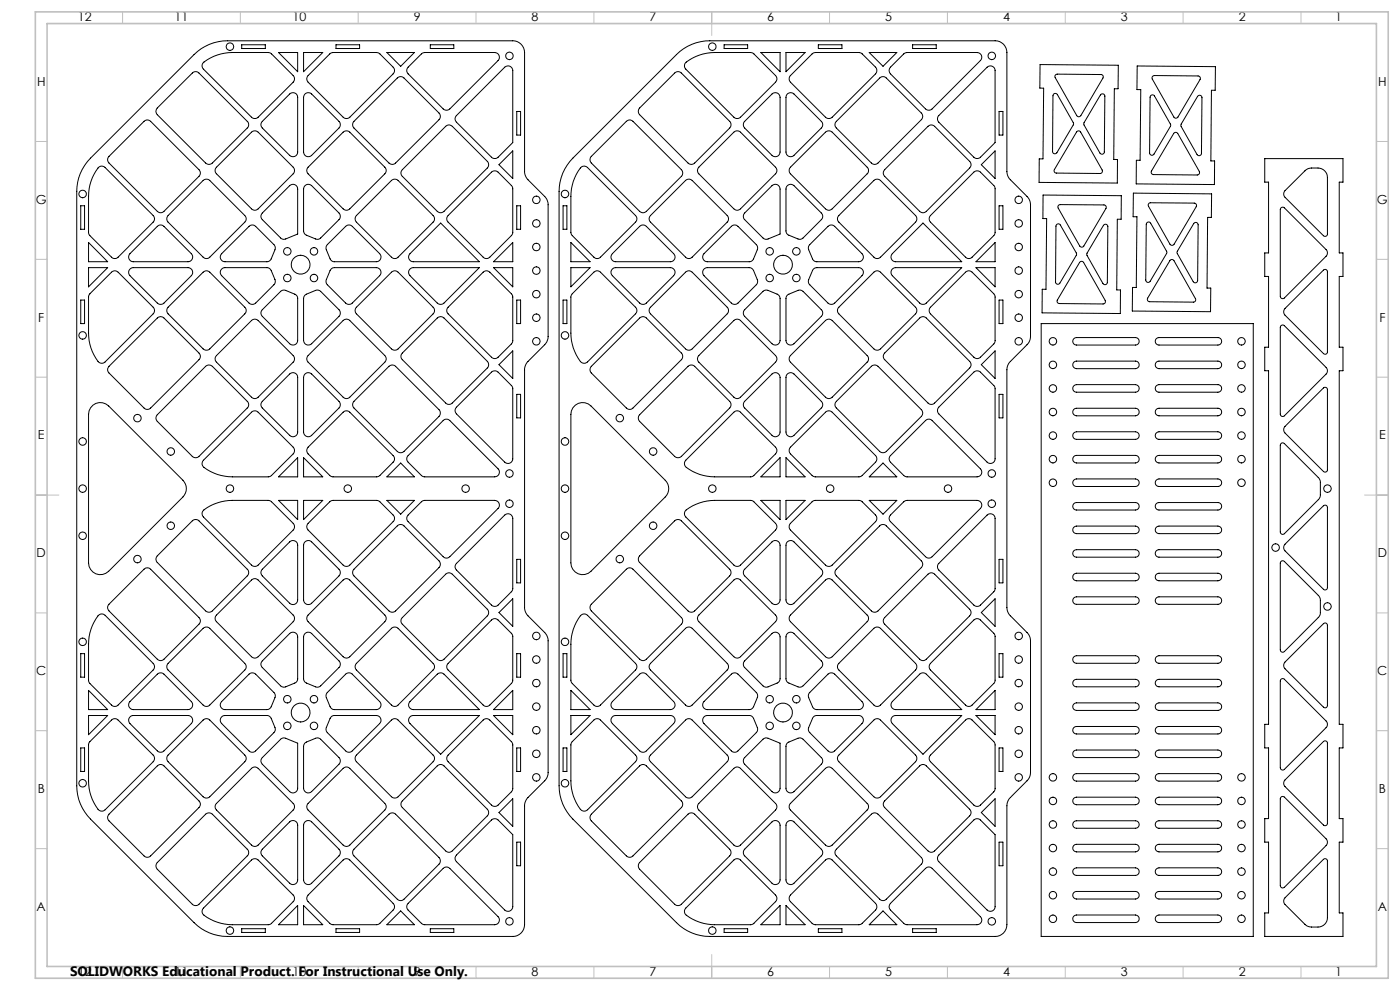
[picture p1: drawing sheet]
<svg xmlns="http://www.w3.org/2000/svg" width="594mm" height="420mm" viewBox="0 0 594 420" stroke-linecap="round" stroke-linejoin="round" font-family="sans-serif">
<defs><g id="words">
<text font-size="5.8" x="29.7" y="414.1">SOLIDWORKS Educational Product. For Instructional Use Only.</text>
<g font-size="5.3">
<text x="33.1" y="8.9">12</text>
<text x="74.1" y="8.9">11</text>
<text x="124.1" y="8.9">10</text>
<text x="175.6" y="8.9">9</text>
<text x="225.6" y="8.9">8</text>
<text x="275.6" y="8.9">7</text>
<text x="325.6" y="8.9">6</text>
<text x="375.6" y="8.9">5</text>
<text x="425.6" y="8.9">4</text>
<text x="475.6" y="8.9">3</text>
<text x="525.6" y="8.9">2</text>
<text x="566.6" y="8.9">1</text>
<text x="15.7" y="36.4">H</text>
<text x="584.7" y="36.4">H</text>
<text x="15.2" y="86.4">G</text>
<text x="584.2" y="86.4">G</text>
<text x="16.2" y="136.4">F</text>
<text x="585.2" y="136.4">F</text>
<text x="16.1" y="186.4">E</text>
<text x="585.1" y="186.4">E</text>
<text x="15.5" y="236.4">D</text>
<text x="584.5" y="236.4">D</text>
<text x="15.4" y="286.4">C</text>
<text x="584.4" y="286.4">C</text>
<text x="16" y="336.4">B</text>
<text x="585" y="336.4">B</text>
<text x="15.5" y="386.4">A</text>
<text x="584.5" y="386.4">A</text>
<text x="33.1" y="413.9">12</text>
<text x="74.1" y="413.9">11</text>
<text x="124.1" y="413.9">10</text>
<text x="175.6" y="413.9">9</text>
<text x="225.6" y="413.9">8</text>
<text x="275.6" y="413.9">7</text>
<text x="325.6" y="413.9">6</text>
<text x="375.6" y="413.9">5</text>
<text x="425.6" y="413.9">4</text>
<text x="475.6" y="413.9">3</text>
<text x="525.6" y="413.9">2</text>
<text x="566.6" y="413.9">1</text>
</g>
</g></defs>
<g fill="none" stroke="#c0c0c0" stroke-width=".42">
<path d="M52 5v5M102 5v5M152 5v5M202 5v5M252 5v5M302 5v10M352 5v5M402 5v5M452 5v5M502 5v5M552 5v5M15 60h5"/>
<path d="M584 60h5M15 110h5M584 110h5M15 160h5M584 160h5M15 210h10M579 210h10M15 260h5M584 260h5M15 310h5M584 310h5M15 360h5"/>
<path d="M584 360h5M52 410v5M102 410v5M152 410v5M202 410v5M252 410v5M302 405v10M352 410v5M402 410v5M452 410v5M502 410v5M552 410v5"/>
</g>
<path d="M15 5h574v410h-574zM20 10h564v400h-564z" fill="none" stroke="#c0c0c0" stroke-width=".7"/>
<g fill="none" stroke="#000" stroke-width=".42">
<path d="M102.6 19h10v1.6h-10zM142.6 19h10v1.6h-10zM182.6 19h9.9v1.6h-9.9zM307.2 19h10v1.6h-10zM347.2 19h10v1.6h-10zM387.2 19h10v1.6h-10zM86.2 26.6a19.5 19.5 0 0 1 12.4-4.3l16 .2 9.8 9.5a2.05 2.05 0 0 1 0 2.9l-14.9 14.8a2.05 2.05 0 0 1-2.8 0l-20.7-20.7-.3-1.2zM118.2 22.3h8.1v8.1zM122.9 39.9a1.99 1.99 0 0 1 2.2-.4 1.99 1.99 0 0 1 1.2 1.8v23.2a1.99 1.99 0 0 1-1.2 1.8 1.99 1.99 0 0 1-2.2-.4l-11.6-11.6a1.96 1.96 0 0 1 0-2.8zM128.8 22.3h8.1l-8.1 8.1zM129.5 39.7a2.05 2.05 0 0 1 2.7 .2l11.6 11.6a2.05 2.05 0 0 1 0 2.8l-11.6 11.6a2.01 2.01 0 0 1-2.2 .4 2.01 2.01 0 0 1-1.2-1.8v-23.2zM130.7 32l9.4-9.3 1.2-.4 19 .1 .7 .3 5.8 5.8a2 2 0 0 1 0 2.8l-18.4 18.4a2.05 2.05 0 0 1-2.8 0l-14.9-14.8a1.96 1.96 0 0 1 0-2.9z"/>
<path d="M164.1 22.3h11.7l-5.8 5.8zM168.6 33.1a2 2 0 0 1 2.8 0l14.9 14.9a2.05 2.05 0 0 1 0 2.8l-18.4 18.4a1.96 1.96 0 0 1-2.9 0l-14.8-14.9a2.05 2.05 0 0 1 0-2.8zM173.2 28.5l5.7-5.8 1.3-.4h29.7a2.01 2.01 0 0 1 1.8 1.2 2.01 2.01 0 0 1-.4 2.2l-20.4 20.5a2.05 2.05 0 0 1-2.9 0l-14.8-14.9a2 2 0 0 1 0-2.8zM214.1 28.5a2.01 2.01 0 0 1 2.2-.4 2.01 2.01 0 0 1 1.3 1.8v30.6l-6.3 6.2a2.05 2.05 0 0 1-2.8 0l-14.8-14.9a1.96 1.96 0 0 1 0-2.8zM290.9 26.6a19.8 19.8 0 0 1 12.3-4.3l15.9 .1 .6 .3 9.3 9.3a1.96 1.96 0 0 1 0 2.9l-14.8 14.8a2.05 2.05 0 0 1-2.8 0l-20.4-20.4-.6-1.1zM322.8 22.3h8.2v8.1zM327.6 39.9a2.01 2.01 0 0 1 2.1-.4 2.01 2.01 0 0 1 1.3 1.8v23.2a2.01 2.01 0 0 1-1.3 1.8 2.01 2.01 0 0 1-2.1-.4l-11.7-11.6a2.05 2.05 0 0 1 0-2.8zM333.5 22.3h8.1l-8.1 8.1zM334.2 39.7l.5-.2a2.03 2.03 0 0 1 2.2 .4l11.6 11.6a1.96 1.96 0 0 1 0 2.8l-11.6 11.6a1.99 1.99 0 0 1-2.2 .4 1.99 1.99 0 0 1-1.2-1.8v-23.2zM335.4 32l9.3-9.3 1.3-.4 19 .1 6.5 6.1a2.09 2.09 0 0 1 0 2.8l-18.4 18.4a2.09 2.09 0 0 1-2.9 0l-14.8-14.8a2.05 2.05 0 0 1 0-2.9zM368.8 22.3h11.7l-5.9 5.8zM377.8 28.5l5.6-5.6 1.1-.6h30a1.99 1.99 0 0 1 1.9 1.2 1.99 1.99 0 0 1-.4 2.2l-20.5 20.5a2.05 2.05 0 0 1-2.8 0l-14.9-14.9a2 2 0 0 1 0-2.8z"/>
<path d="M441.3 27.4l33.2 .3-.1 10h-1.6l-.3 29.9 1.6 .1v10l-33.2-.3v-10h1.6l.3-30h-1.6zM447 40l.9-.4 .7 .5 6.9 12.3-7.1 12.4a.99 .99 0 0 1-1.1 .4 .99 .99 0 0 1-.7-.9zM447.9 31.7l.7-.2 18.5 .1a.96 .96 0 0 1 .9 1.5l-9.4 16a.99 .99 0 0 1-1.8-.1l-9.1-16.1-.1-.7zM482.5 28l33.2 .3-.1 10h-1.6l-.2 30h1.5v10l-33.2-.3v-10h1.6l.3-30h-1.6zM488.9 32.5l.9-.5 18.5 .2a1.01 1.01 0 0 1 .9 1.5l-9.4 16a1 1 0 0 1-1.7 0l-9.2-16.1zM61.1 51.5a1.96 1.96 0 0 1 2.8 0l20.5 20.5a1.96 1.96 0 0 1 0 2.8l-14.8 14.9a1.96 1.96 0 0 1-2.9 0l-20.5-20.5a1.96 1.96 0 0 1 0-2.9zM66.7 45.8l14.9-14.8a1.96 1.96 0 0 1 2.8 0l20.5 20.5a1.96 1.96 0 0 1 0 2.8l-14.8 14.9a2 2 0 0 1-2.9 0l-20.5-20.5a2 2 0 0 1 0-2.9zM145.6 56.1a2.05 2.05 0 0 1 2.8 0l14.9 14.8a1.96 1.96 0 0 1 0 2.8l-14.9 14.9a1.96 1.96 0 0 1-2.8 0l-14.9-14.9a1.96 1.96 0 0 1 0-2.8zM219.3 47.3h1.6v10h-1.6zM265.7 51.5a1.96 1.96 0 0 1 2.9 0l20.5 20.5a2.05 2.05 0 0 1 0 2.8l-14.9 14.9a2 2 0 0 1-2.8 0l-20.5-20.5a2.05 2.05 0 0 1 0-2.9zM271.4 45.8l14.8-14.8a2 2 0 0 1 2.9 0l20.5 20.5a2.05 2.05 0 0 1 0 2.8l-14.9 14.9a1.96 1.96 0 0 1-2.8 0l-20.5-20.5a2.09 2.09 0 0 1 0-2.9zM350.2 56.1a2.09 2.09 0 0 1 2.9 0l14.8 14.8a1.96 1.96 0 0 1 0 2.8l-14.8 14.9a2 2 0 0 1-2.9 0l-14.8-14.9a2.05 2.05 0 0 1 0-2.8z"/>
<path d="M354.9 51.5l18.3-18.4a1.96 1.96 0 0 1 2.9 0l14.8 14.9a1.96 1.96 0 0 1 0 2.8l-18.4 18.4a1.96 1.96 0 0 1-2.8 0l-14.8-14.9a1.96 1.96 0 0 1 0-2.8zM398.3 49l20.5-20.5a1.99 1.99 0 0 1 2.2-.4 1.99 1.99 0 0 1 1.2 1.8v30.6l-6.2 6.2a2.05 2.05 0 0 1-2.8 0l-14.9-14.9a2.05 2.05 0 0 1 0-2.8zM423.9 47.3h1.6v10h-1.6zM456.9 55.8l.8-.3 .8 .5 9.1 16.1a1.02 1.02 0 0 1-.8 1.5l-18.6-.2a.99 .99 0 0 1-.8-1.5zM467.1 40h1.2l.5 .8-.2 23.6a.99 .99 0 0 1-.8 1 .99 .99 0 0 1-1.1-.5l-6.9-12.4zM488.2 40.6l.9-.4 .7 .5 6.9 12.3-7.1 12.4a1 1 0 0 1-1.1 .4 1 1 0 0 1-.7-.9zM498.1 56.4l1-.2 .6 .4 9.1 16.1a1.04 1.04 0 0 1-.8 1.5l-18.6-.1a1.01 1.01 0 0 1-.8-1.6zM508.3 40.7l.6-.3 .7 .2 .4 .8-.2 23.7a1 1 0 0 1-.8 .9 1 1 0 0 1-1.1-.4l-6.9-12.4zM38.4 67.1l43.9-43.9a20 20 0 0 1 14.2-5.9h121.1a5 5 0 0 1 5 5v50.4a5.2 5.2 0 0 0 1.4 3.6l7.1 7a5.2 5.2 0 0 1 1.5 3.6v55.8a5.2 5.2 0 0 1-1.5 3.5l-7.1 7.1a5.2 5.2 0 0 0-1.4 3.6v100.8a5.2 5.2 0 0 0 1.4 3.5l7.1 7.1a5.2 5.2 0 0 1 1.5 3.6v55.8a5 5 0 0 1-1.5 3.5l-7.1 7.1a5.2 5.2 0 0 0-1.4 3.6v50.4a5 5 0 0 1-5 5h-121.1a20 20 0 0 1-14.2-5.9l-43.9-43.9a20 20 0 0 1-5.8-14.1v-252.2a20 20 0 0 1 5.8-14.1zM41.9 71l1.1-.5 1.3 .3 20.7 20.6a1.96 1.96 0 0 1 0 2.8l-14.9 14.9a1.96 1.96 0 0 1-2.8 0l-9.2-9.1-.5-.9v-15.8a19.6 19.6 0 0 1 4.3-12.3zM86.2 76.6a2.05 2.05 0 0 1 2.8 0l14.9 14.8a1.96 1.96 0 0 1 0 2.8l-14.9 14.9a1.96 1.96 0 0 1-2.8 0l-14.9-14.9a2.05 2.05 0 0 1 0-2.8zM91.9 70.9l14.8-14.8a2.05 2.05 0 0 1 2.8 0l14.9 14.8a2.05 2.05 0 0 1 0 2.8l-14.9 14.9a1.96 1.96 0 0 1-2.8 0l-14.8-14.9a1.96 1.96 0 0 1 0-2.8z"/>
<path d="M122.9 78.8a1.99 1.99 0 0 1 2.2-.5 1.99 1.99 0 0 1 1.2 1.9v19.1l-5.1 2.1a1.87 1.87 0 0 1-2.1-.5l-7.8-7.7a1.96 1.96 0 0 1 0-2.8zM129.5 78.7a1.98 1.98 0 0 1 2.7 .1l11.6 11.6a2.05 2.05 0 0 1 0 2.8l-7.7 7.7a1.9 1.9 0 0 1-2.2 .5l-4.1-1.7-1-1.5v-18zM166.1 76.6a2.05 2.05 0 0 1 2.8 0l14.9 14.8a1.96 1.96 0 0 1 0 2.8l-14.9 14.9a1.96 1.96 0 0 1-2.8 0l-14.9-14.9a2.05 2.05 0 0 1 0-2.8zM170.7 72l18.4-18.4a1.96 1.96 0 0 1 2.8 0l14.9 14.9a2.05 2.05 0 0 1 0 2.8l-18.4 18.4a2 2 0 0 1-2.9 0l-14.8-14.9a1.96 1.96 0 0 1 0-2.8zM208.5 73a2.05 2.05 0 0 1 2.8 0l6.2 6.5 .1 19.2-.5 1.1-9.3 9.3a1.96 1.96 0 0 1-2.8 0l-14.9-14.9a1.96 1.96 0 0 1 0-2.8zM217.6 64v11.7l-5.9-5.8zM243.1 67.1l43.9-43.9a20 20 0 0 1 14.2-5.9h121a4.9 4.9 0 0 1 5 5v50.4a5 5 0 0 0 1.5 3.6l7.1 7a5 5 0 0 1 1.4 3.6v55.8a5 5 0 0 1-1.4 3.5l-7.1 7.1a5 5 0 0 0-1.5 3.6v100.8a5 5 0 0 0 1.5 3.5l7.1 7.1a5 5 0 0 1 1.4 3.6v55.8a4.8 4.8 0 0 1-1.4 3.5l-7.1 7.1a5 5 0 0 0-1.5 3.6v50.4a4.9 4.9 0 0 1-5 5h-121a20 20 0 0 1-14.2-5.9l-43.9-43.9a20 20 0 0 1-5.9-14.1v-252.2a20 20 0 0 1 5.9-14.1zM246.2 71.3a1.99 1.99 0 0 1 3.1-.2l20.3 20.3a1.96 1.96 0 0 1 0 2.8l-14.8 14.9a1.96 1.96 0 0 1-2.8 0l-9.6-9.8-.2-16a19.8 19.8 0 0 1 4-12zM290.9 76.6a2.05 2.05 0 0 1 2.8 0l14.8 14.8a2.05 2.05 0 0 1 0 2.8l-14.8 14.9a1.96 1.96 0 0 1-2.8 0l-14.9-14.9a1.96 1.96 0 0 1 0-2.8zM296.5 70.9l14.9-14.8a2.05 2.05 0 0 1 2.8 0l14.8 14.8a1.96 1.96 0 0 1 0 2.8l-14.8 14.9a1.96 1.96 0 0 1-2.8 0l-14.9-14.9a1.96 1.96 0 0 1 0-2.8zM327.6 78.8a2.01 2.01 0 0 1 2.1-.5 2.01 2.01 0 0 1 1.3 1.9v19.1l-5.1 2.1a1.9 1.9 0 0 1-2.2-.5l-7.8-7.7a2.05 2.05 0 0 1 0-2.8zM334.2 78.7a1.99 1.99 0 0 1 2.7 .1l11.6 11.6a1.96 1.96 0 0 1 0 2.8l-7.8 7.7a1.9 1.9 0 0 1-2.1 .5l-3.9-1.6a1.93 1.93 0 0 1-1.2-1.9v-17.7z"/>
<path d="M370.8 76.6a2.05 2.05 0 0 1 2.8 0l14.8 14.8a2.05 2.05 0 0 1 0 2.8l-14.8 14.9a1.96 1.96 0 0 1-2.8 0l-14.9-14.9a1.96 1.96 0 0 1 0-2.8zM375.4 72l18.3-18.4a1.96 1.96 0 0 1 2.9 0l14.8 14.9a1.96 1.96 0 0 1 0 2.8l-18.4 18.4a1.96 1.96 0 0 1-2.8 0l-14.8-14.9a1.96 1.96 0 0 1 0-2.8zM416.3 69.9l5.9-5.9v11.7zM536.6 67.3h33.2v10h-1.6v30h1.6v10h-1.6v30h1.6v10h-1.6v150h1.6v10h-1.6v30h1.6v10h-1.6v30h1.6v10h-33.2v-10h1.6v-30h-1.6v-10h1.6v-30h-1.6v-10h1.6v-150h-1.6v-10h1.6v-30h-1.6v-10h1.6v-30h-1.6zM34.3 87.3h1.6v10h-1.6zM219.3 87.3h1.6v10h-1.6zM238.9 87.3h1.6v10h-1.6zM271.4 96a2 2 0 0 1 2.8 0l11.6 11.6a1.99 1.99 0 0 1 .5 2.2 1.99 1.99 0 0 1-1.9 1.2h-23.2a1.99 1.99 0 0 1-1.8-1.2 1.99 1.99 0 0 1 .4-2.2zM351.3 96a2 2 0 0 1 2.9 0l11.5 11.6a1.99 1.99 0 0 1 .5 2.2 1.99 1.99 0 0 1-1.9 1.2h-17.7a1.85 1.85 0 0 1-1.9-1.2l-1.6-3.8a1.99 1.99 0 0 1 .5-2.2zM394.8 91.4l18.4-18.4a2.05 2.05 0 0 1 2.8 0l6.1 6.5 .1 19.2-.4 1.1-9.3 9.3a1.96 1.96 0 0 1-2.9 0l-14.8-14.9a2.05 2.05 0 0 1 0-2.8zM423.9 87.3h1.6v10h-1.6zM442.6 82.7l33.2 .3-.1 10h-1.6l-.3 30h1.6l-.1 10-33.2-.3 .1-10h1.6l.3-30h-1.6z"/>
<path d="M448.2 95.3l.9-.3 .6 .2 7.1 12.5-7.1 12.4a.98 .98 0 0 1-1.1 .5 .98 .98 0 0 1-.7-1zM449.2 87.1l.7-.3 18.5 .1a.99 .99 0 0 1 .8 1.6l-9.4 15.9a1 1 0 0 1-1.7 0l-9.1-16.1-.1-.8zM468.4 95.4l.6-.3 .6 .2 .4 .8-.2 23.7a1 1 0 0 1-.7 .9 1 1 0 0 1-1.1-.4l-6.9-12.4zM480.9 81.9l33.2 .4-.1 9.9h-1.6l-.3 30h1.6l-.1 10-33.2-.2 .1-10.1 1.6 .1 .3-30h-1.6zM486.6 94.6l.8-.4 .8 .5 6.9 12.2-7.1 12.4a1 1 0 0 1-1.1 .5 1 1 0 0 1-.8-1zM487.5 86.3l.4-.3 18.8 .2a1.02 1.02 0 0 1 .8 1.5l-9.3 15.9a1.03 1.03 0 0 1-1.8 0l-9.1-16.1-.1-.8zM506.7 94.6l.9-.2 .8 1-.3 23.6a1 1 0 0 1-.7 1 1 1 0 0 1-1.1-.5l-6.9-12.5zM543.4 88.3l.7-.4 .8 .3 17.7 17.7a2.05 2.05 0 0 1 0 2.8l-17.7 17.7a1.02 1.02 0 0 1-1.1 .2 1.02 1.02 0 0 1-.6-.9zM545.2 80.9l8.7-8.7 1.4-.7 1.2-.2a6.4 6.4 0 0 1 5.5 1.2 3.7 3.7 0 0 1 1.2 2.8v24a.99 .99 0 0 1-.6 .9 .99 .99 0 0 1-1.1-.2l-16.3-16.3a2.05 2.05 0 0 1 0-2.8zM37.6 113.5h8.1l-8.1 8.2zM37.6 102.9l8.1 8.1h-8.1zM55 114.3l1.6-.8h23.2a2.01 2.01 0 0 1 1.8 1.3 2.01 2.01 0 0 1-.4 2.2l-11.6 11.6a2.05 2.05 0 0 1-2.9 0l-11.6-11.6a2.02 2.02 0 0 1-.1-2.7z"/>
<path d="M55.1 107.6l11.6-11.6a1.96 1.96 0 0 1 2.9 0l11.6 11.6a2.01 2.01 0 0 1 .4 2.2 2.01 2.01 0 0 1-1.8 1.2h-23.2a2.01 2.01 0 0 1-1.9-1.2 2.01 2.01 0 0 1 .4-2.2zM86.2 115.5a1.96 1.96 0 0 1 2.8 0l14.9 14.8a1.96 1.96 0 0 1 0 2.9l-14.9 14.8a2.05 2.05 0 0 1-2.8 0l-14.9-14.8a2.05 2.05 0 0 1 0-2.9zM93.9 114.3l1.6-.8h17.7a2.08 2.08 0 0 1 1.9 1.3l1.6 3.8a1.99 1.99 0 0 1-.5 2.2l-7.7 7.8a2.05 2.05 0 0 1-2.8 0l-11.6-11.6a1.96 1.96 0 0 1-.2-2.7zM94.1 107.6l11.6-11.6a1.96 1.96 0 0 1 2.8 0l7.7 7.8a1.99 1.99 0 0 1 .5 2.2l-1.6 3.8a1.94 1.94 0 0 1-1.9 1.2h-17.7a1.99 1.99 0 0 1-1.9-1.2 1.99 1.99 0 0 1 .5-2.2zM138.9 103.8l7.7-7.8a1.96 1.96 0 0 1 2.9 0l11.6 11.6a2.01 2.01 0 0 1 .4 2.2 2.01 2.01 0 0 1-1.8 1.2h-17.8a1.94 1.94 0 0 1-1.8-1.2l-1.6-3.8a2.07 2.07 0 0 1 .4-2.2zM140.4 114.3l.6-.6 .9-.2h17.8a2.01 2.01 0 0 1 1.8 1.3 2.01 2.01 0 0 1-.4 2.2l-11.6 11.6a2.05 2.05 0 0 1-2.9 0l-7.7-7.8a2.07 2.07 0 0 1-.4-2.2zM166.1 115.5a1.96 1.96 0 0 1 2.8 0l14.9 14.8a1.96 1.96 0 0 1 0 2.9l-14.9 14.8a2.05 2.05 0 0 1-2.8 0l-14.9-14.8a2.05 2.05 0 0 1 0-2.9zM173.8 114.3l1.6-.8h28l-15 15.1a2.09 2.09 0 0 1-2.9 0l-11.5-11.6a1.96 1.96 0 0 1-.2-2.7zM174 107.6l13-13 16.4 16.4h-28a1.99 1.99 0 0 1-1.9-1.2 1.99 1.99 0 0 1 .5-2.2zM205 115.5a1.96 1.96 0 0 1 2.8 0l9.2 9.1 .6 1.3-.1 19.2-6.2 6.4a1.96 1.96 0 0 1-2.8 0l-18.4-18.3a1.96 1.96 0 0 1 0-2.9zM209.4 113.5h8.2v8.2zM217.6 102.9v8.1h-8.2z"/>
<path d="M242.2 113.5h8.2l-8.2 8.2zM242.2 102.9l8.2 8.1h-8.2zM259.7 114.3l1.5-.8h23.2a1.99 1.99 0 0 1 1.9 1.3 1.99 1.99 0 0 1-.5 2.2l-11.6 11.6a2.09 2.09 0 0 1-2.8 0l-11.6-11.6a1.96 1.96 0 0 1-.1-2.7zM290.9 115.5a1.96 1.96 0 0 1 2.8 0l14.8 14.8a2.05 2.05 0 0 1 0 2.9l-14.8 14.8a2.05 2.05 0 0 1-2.8 0l-14.9-14.8a1.96 1.96 0 0 1 0-2.9zM298.6 114.3l1.5-.8 18.4 .1 1.2 1.2 1.6 3.8a2.07 2.07 0 0 1-.4 2.2l-7.8 7.8a2.05 2.05 0 0 1-2.8 0l-11.6-11.6a2.07 2.07 0 0 1-.1-2.7zM298.7 107.6l11.6-11.6a1.96 1.96 0 0 1 2.8 0l7.8 7.8a2.07 2.07 0 0 1 .4 2.2l-1.6 3.8a1.93 1.93 0 0 1-1.8 1.2h-17.8a2.01 2.01 0 0 1-1.8-1.2 2.01 2.01 0 0 1 .4-2.2zM345 114.3l1.6-.8h17.7a1.99 1.99 0 0 1 1.9 1.3 1.99 1.99 0 0 1-.5 2.2l-11.5 11.6a2.09 2.09 0 0 1-2.9 0l-7.7-7.8a1.99 1.99 0 0 1-.5-2.2zM370.8 115.5a1.96 1.96 0 0 1 2.8 0l14.8 14.8a2.05 2.05 0 0 1 0 2.9l-14.8 14.8a2.05 2.05 0 0 1-2.8 0l-14.9-14.8a1.96 1.96 0 0 1 0-2.9zM378.5 114.3l1.5-.8h28.1l-15.1 15.1a2.05 2.05 0 0 1-2.8 0l-11.6-11.6a2.07 2.07 0 0 1-.1-2.7zM378.6 107.6l13-13 16.5 16.4h-28.1a2.01 2.01 0 0 1-1.8-1.2 2.01 2.01 0 0 1 .4-2.2zM414.1 113.5h8.1v8.2zM422.2 102.9v8.1h-8.1z"/>
<path d="M458.2 111.1l1-.2 .6 .5 9.1 16a1.04 1.04 0 0 1-.9 1.6l-18.5-.2a1.01 1.01 0 0 1-.9-1.5zM496.5 110.4l1-.3 .6 .5 9.1 16.1a1.01 1.01 0 0 1-.9 1.5l-18.5-.2a1.01 1.01 0 0 1-.9-1.5zM34.3 127.3h1.6v10h-1.6zM38.1 124.6l9.2-9.1a1.96 1.96 0 0 1 2.8 0l14.9 14.8a1.96 1.96 0 0 1 0 2.9l-20.4 20.3a2.02 2.02 0 0 1-3-.2 20 20 0 0 1-4-12v-15.4zM66.7 134.9a1.96 1.96 0 0 1 2.9 0l14.8 14.9a1.96 1.96 0 0 1 0 2.8l-20.5 20.5a1.96 1.96 0 0 1-2.8 0l-14.9-14.9a1.96 1.96 0 0 1 0-2.8zM111.3 131.4l7.8-7.8a2.03 2.03 0 0 1 2.1-.4l3.9 1.6a1.93 1.93 0 0 1 1.2 1.8v17.8a1.99 1.99 0 0 1-1.2 1.8 1.99 1.99 0 0 1-2.2-.4l-11.6-11.6a1.96 1.96 0 0 1 0-2.8zM129.3 125.3l4.6-2.1a2.07 2.07 0 0 1 2.2 .4l7.7 7.8a2.05 2.05 0 0 1 0 2.8l-11.6 11.6a2.01 2.01 0 0 1-2.2 .4 2.01 2.01 0 0 1-1.2-1.8v-17.8zM145.6 136a1.96 1.96 0 0 1 2.8 0l14.9 14.8a1.96 1.96 0 0 1 0 2.9l-14.9 14.8a1.96 1.96 0 0 1-2.8 0l-14.9-14.8a1.96 1.96 0 0 1 0-2.9zM185.5 134.9a2 2 0 0 1 2.9 0l18.4 18.4a2.05 2.05 0 0 1 0 2.8l-14.9 14.9a1.96 1.96 0 0 1-2.8 0l-18.4-18.4a1.96 1.96 0 0 1 0-2.8zM219.3 127.3h1.6v10h-1.6zM238.9 127.3h1.6v10h-1.6zM242.8 124.6l9.2-9.1a1.96 1.96 0 0 1 2.8 0l14.8 14.8a1.96 1.96 0 0 1 0 2.9l-20.3 20.3a2.06 2.06 0 0 1-3.1-.2 20 20 0 0 1-4-12v-15.4z"/>
<path d="M271.4 134.9a2 2 0 0 1 2.8 0l14.9 14.9a2.05 2.05 0 0 1 0 2.8l-20.5 20.5a1.96 1.96 0 0 1-2.9 0l-14.8-14.9a2.05 2.05 0 0 1 0-2.8zM315.9 131.4l7.8-7.8a2.07 2.07 0 0 1 2.2-.4l4.1 1.7 .9 1.4 .1 18.1a2.01 2.01 0 0 1-1.3 1.8 2.01 2.01 0 0 1-2.1-.4l-11.7-11.6a2.05 2.05 0 0 1 0-2.8zM334 125.3l4.6-2.1a2.07 2.07 0 0 1 2.1 .4l7.8 7.8a1.96 1.96 0 0 1 0 2.8l-11.6 11.6a1.99 1.99 0 0 1-2.2 .4 1.99 1.99 0 0 1-1.2-1.8v-18.1zM350.2 136a2 2 0 0 1 2.9 0l14.8 14.8a1.96 1.96 0 0 1 0 2.9l-14.8 14.8a2 2 0 0 1-2.9 0l-14.8-14.8a2.05 2.05 0 0 1 0-2.9zM394.8 130.3l14.8-14.8a1.96 1.96 0 0 1 2.9 0l9.1 9.1 .6 1.3-.1 19.2-.3 .7-5.8 5.7a1.96 1.96 0 0 1-2.8 0l-18.4-18.3a2.05 2.05 0 0 1 0-2.9zM423.9 127.3h1.6v10h-1.6zM441.7 137.3h90v260h-90zM543.4 138.3l.7-.4 .8 .3 17.7 17.7a2.05 2.05 0 0 1 0 2.8l-17.7 17.7a1.02 1.02 0 0 1-1.1 .2 1.02 1.02 0 0 1-.6-.9zM545.2 130.9l16.3-16.3a.97 .97 0 0 1 1.1-.2 .97 .97 0 0 1 .6 .9v34a.97 .97 0 0 1-.6 .9 .97 .97 0 0 1-1.1-.2l-16.3-16.3a2.09 2.09 0 0 1 0-2.8zM87.2 155.4a2.09 2.09 0 0 1 2.9 0l14.8 14.9a1.96 1.96 0 0 1 0 2.8l-20.5 20.5a2.05 2.05 0 0 1-2.8 0l-14.9-14.8a1.96 1.96 0 0 1 0-2.9zM91.9 150.8l14.8-14.8a1.96 1.96 0 0 1 2.8 0l14.9 14.8a2.05 2.05 0 0 1 0 2.9l-14.9 14.8a1.96 1.96 0 0 1-2.8 0l-14.8-14.8a1.96 1.96 0 0 1 0-2.9zM122.9 158.7a1.99 1.99 0 0 1 2.2-.5 1.99 1.99 0 0 1 1.2 1.9v23.2a1.99 1.99 0 0 1-1.2 1.8 1.99 1.99 0 0 1-2.2-.4l-11.6-11.6a1.96 1.96 0 0 1 0-2.8z"/>
<path d="M129.5 158.6a1.98 1.98 0 0 1 2.7 .1l11.6 11.6a2.05 2.05 0 0 1 0 2.8l-11.6 11.6a2.01 2.01 0 0 1-2.2 .4 2.01 2.01 0 0 1-1.2-1.8v-23.2zM165 155.4a2.05 2.05 0 0 1 2.9 0l18.4 18.4a2.09 2.09 0 0 1 0 2.9l-14.9 14.8a2.09 2.09 0 0 1-2.8 0l-18.4-18.4a2.05 2.05 0 0 1 0-2.8zM208.5 157.9a2.05 2.05 0 0 1 2.8 0l5.8 5.8 .5 1v29.9a2.01 2.01 0 0 1-1.3 1.9 2.01 2.01 0 0 1-2.2-.4l-20.4-20.5a2 2 0 0 1 0-2.9zM217.6 148.9v11.7l-5.9-5.9zM296.5 150.8l14.9-14.8a1.96 1.96 0 0 1 2.8 0l14.8 14.8a1.96 1.96 0 0 1 0 2.9l-14.8 14.8a1.96 1.96 0 0 1-2.8 0l-14.9-14.8a1.96 1.96 0 0 1 0-2.9zM327.6 158.7a2.01 2.01 0 0 1 2.1-.5 2.01 2.01 0 0 1 1.3 1.9v23.2a2.01 2.01 0 0 1-1.3 1.8 2.01 2.01 0 0 1-2.1-.4l-11.7-11.6a2.05 2.05 0 0 1 0-2.8zM334.2 158.6a1.99 1.99 0 0 1 2.7 .1l11.6 11.6a1.96 1.96 0 0 1 0 2.8l-11.6 11.6a1.99 1.99 0 0 1-2.2 .4 1.99 1.99 0 0 1-1.2-1.8v-23.2zM369.7 155.4a2.05 2.05 0 0 1 2.8 0l18.4 18.4a2 2 0 0 1 0 2.9l-14.8 14.8a2.05 2.05 0 0 1-2.9 0l-18.3-18.4a1.96 1.96 0 0 1 0-2.8zM375.4 149.8l14.8-14.9a1.96 1.96 0 0 1 2.8 0l18.4 18.4a1.96 1.96 0 0 1 0 2.8l-14.8 14.9a1.96 1.96 0 0 1-2.9 0l-18.3-18.4a1.96 1.96 0 0 1 0-2.8zM416.3 154.7l5.9-5.8v11.7zM455.6 143.7l1.1-.5h25.1a1.59 1.59 0 0 1 1.5 1.6 1.59 1.59 0 0 1-1.5 1.6h-25.1a1.59 1.59 0 0 1-1.4-1 1.59 1.59 0 0 1 .3-1.7zM455.6 153.7l1.1-.5h25.1a1.61 1.61 0 0 1 1.5 1.6 1.61 1.61 0 0 1-1.5 1.6h-25.1a1.61 1.61 0 0 1-1.4-1 1.61 1.61 0 0 1 .3-1.7z"/>
<path d="M490.6 153.7l1.1-.5h25a1.61 1.61 0 0 1 1.6 1.6 1.61 1.61 0 0 1-1.6 1.6h-25a1.61 1.61 0 0 1-1.4-1 1.61 1.61 0 0 1 .3-1.7zM490.6 143.7l1.1-.5h25a1.59 1.59 0 0 1 1.6 1.6 1.59 1.59 0 0 1-1.6 1.6h-25a1.59 1.59 0 0 1-1.4-1 1.59 1.59 0 0 1 .3-1.7zM39.4 171.9a5 5 0 0 1 6.7 .3l31.5 31.5a5.1 5.1 0 0 1 0 7.1l-31.5 31.5a5 5 0 0 1-5.4 1.1 5 5 0 0 1-3.1-4.6v-63l.2-1.5zM219.3 167.3h1.6v10h-1.6zM244.1 171.9a5 5 0 0 1 6.7 .3l31.5 31.5a5 5 0 0 1 0 7.1l-31.5 31.5a5 5 0 0 1-5.5 1.1 5 5 0 0 1-3.1-4.6v-63l.2-1.5zM271.4 175.9l20.5-20.5a2.05 2.05 0 0 1 2.8 0l14.9 14.9a2.05 2.05 0 0 1 0 2.8l-20.5 20.5a2.09 2.09 0 0 1-2.9 0l-14.8-14.8a2.05 2.05 0 0 1 0-2.9zM398.3 172.7l14.9-14.8a2.05 2.05 0 0 1 2.8 0l5.8 5.8 .4 1v29.9a1.99 1.99 0 0 1-1.2 1.9 1.99 1.99 0 0 1-2.2-.4l-20.5-20.5a2.09 2.09 0 0 1 0-2.9zM423.9 167.3h1.6v10h-1.6zM455.6 163.7l1.1-.5h25.1a1.61 1.61 0 0 1 1.5 1.6 1.61 1.61 0 0 1-1.5 1.6h-25.1a1.59 1.59 0 0 1-1.4-1 1.59 1.59 0 0 1 .3-1.7zM455.6 173.7l1.1-.5h25.1a1.61 1.61 0 0 1 1.5 1.6 1.61 1.61 0 0 1-1.5 1.6h-25.1a1.61 1.61 0 0 1-1.4-1 1.61 1.61 0 0 1 .3-1.7zM490.6 173.7l1.1-.5h25a1.61 1.61 0 0 1 1.6 1.6 1.61 1.61 0 0 1-1.6 1.6h-25a1.61 1.61 0 0 1-1.4-1 1.61 1.61 0 0 1 .3-1.7zM490.6 163.7l1.1-.5h25a1.61 1.61 0 0 1 1.6 1.6 1.61 1.61 0 0 1-1.6 1.6h-25a1.59 1.59 0 0 1-1.4-1 1.59 1.59 0 0 1 .3-1.7z"/>
<path d="M86.3 195.2l20.4-20.3a1.96 1.96 0 0 1 2.8 0l14.9 14.8a2.09 2.09 0 0 1 0 2.9l-9.8 9.5-16 .2a18.5 18.5 0 0 1-12.6-4.7l-.2-1.2zM126.3 194.2v8.1h-8.1zM128.8 194.2l8.1 8.1h-8.1zM130.7 189.7l14.9-14.8a1.96 1.96 0 0 1 2.8 0l18.4 18.4a1.96 1.96 0 0 1 0 2.8l-5.8 5.7-.8 .5h-19.1l-1-.5-9.4-9.2a2 2 0 0 1 0-2.9zM170 196.4l5.8 5.9h-11.7zM173.2 193.3l14.8-14.9a1.96 1.96 0 0 1 2.9 0l20.4 20.5a2.01 2.01 0 0 1 .4 2.2 2.01 2.01 0 0 1-1.8 1.2h-30.1l-.9-.5-5.7-5.7a1.96 1.96 0 0 1 0-2.8zM291 195.2l20.4-20.3a1.96 1.96 0 0 1 2.8 0l14.8 14.8a2 2 0 0 1 0 2.9l-9.9 9.6-15.9 .1a18.7 18.7 0 0 1-12.6-4.7l-.2-1.2zM331 194.2v8.1h-8.2zM333.5 194.2l8.1 8.1h-8.1zM335.4 189.7l14.8-14.8a2 2 0 0 1 2.9 0l18.4 18.4a2.05 2.05 0 0 1 0 2.8l-5.8 5.7-.9 .5h-19l-1.1-.5-9.3-9.2a2.09 2.09 0 0 1 0-2.9zM374.6 196.4l5.9 5.9h-11.7zM377.8 193.3l14.9-14.9a1.96 1.96 0 0 1 2.8 0l20.5 20.5a1.99 1.99 0 0 1 .4 2.2 1.99 1.99 0 0 1-1.9 1.2h-30l-1.1-.6-5.6-5.6a1.96 1.96 0 0 1 0-2.8z"/>
<path d="M455.6 183.7l1.1-.5h25.1a1.61 1.61 0 0 1 1.5 1.6 1.61 1.61 0 0 1-1.5 1.6h-25.1a1.59 1.59 0 0 1-1.4-1 1.59 1.59 0 0 1 .3-1.7zM455.6 193.7l1.1-.5h25.1a1.61 1.61 0 0 1 1.5 1.6 1.61 1.61 0 0 1-1.5 1.6h-25.1a1.61 1.61 0 0 1-1.4-1 1.61 1.61 0 0 1 .3-1.7zM490.6 193.7l1.1-.5h25a1.61 1.61 0 0 1 1.6 1.6 1.61 1.61 0 0 1-1.6 1.6h-25a1.61 1.61 0 0 1-1.4-1 1.61 1.61 0 0 1 .3-1.7zM490.6 183.7l1.1-.5h25a1.61 1.61 0 0 1 1.6 1.6 1.61 1.61 0 0 1-1.6 1.6h-25a1.59 1.59 0 0 1-1.4-1 1.59 1.59 0 0 1 .3-1.7zM543.4 188.3l.7-.4 .8 .3 14.6 14.6 .7 1.6v5.8l-.5 1.3-14.8 14.9a1.02 1.02 0 0 1-1.1 .2 1.02 1.02 0 0 1-.6-.9zM545.2 180.9l16.3-16.3a.99 .99 0 0 1 1.1-.2 .99 .99 0 0 1 .6 .9v34a.99 .99 0 0 1-.6 .9 .99 .99 0 0 1-1.1-.2l-16.3-16.3a2.05 2.05 0 0 1 0-2.8zM86.2 216.6a19.5 19.5 0 0 1 12.4-4.3l16 .2 9.8 9.5a2.09 2.09 0 0 1 0 2.9l-14.9 14.8a2.05 2.05 0 0 1-2.8 0l-20.4-20.4-.6-1.5zM118.2 212.3h8.1v8.1zM128.8 212.3h8.1l-8.1 8.1zM164.1 212.3h11.7l-5.8 5.8zM173.2 218.5l5.7-5.8 .9-.4h30.1a2.01 2.01 0 0 1 1.8 1.2 2.01 2.01 0 0 1-.4 2.2l-20.4 20.5a1.96 1.96 0 0 1-2.9 0l-14.8-14.9a1.96 1.96 0 0 1 0-2.8zM214.1 218.5a2.01 2.01 0 0 1 2.2-.4 2.01 2.01 0 0 1 1.3 1.8v30l-.5 1-5.8 5.8a2.05 2.05 0 0 1-2.8 0l-14.8-14.9a1.96 1.96 0 0 1 0-2.8z"/>
<path d="M290.9 216.6a19.8 19.8 0 0 1 12.3-4.3l15.9 .1 9.9 9.6a2 2 0 0 1 0 2.9l-14.8 14.8a2.05 2.05 0 0 1-2.8 0l-20.4-20.4-.6-1.1zM322.8 212.3h8.2v8.1zM333.5 212.3h8.1l-8.1 8.1zM368.8 212.3h11.7l-5.9 5.8zM377.8 218.5l5.6-5.6 1.1-.6h30a1.99 1.99 0 0 1 1.9 1.2 1.99 1.99 0 0 1-.4 2.2l-20.5 20.5a1.96 1.96 0 0 1-2.8 0l-14.9-14.9a1.96 1.96 0 0 1 0-2.8zM455.6 203.7l1.1-.5h25.1a1.61 1.61 0 0 1 1.5 1.6 1.61 1.61 0 0 1-1.5 1.6h-25.1a1.59 1.59 0 0 1-1.4-1 1.59 1.59 0 0 1 .3-1.7zM455.6 213.7l1.1-.5h25.1a1.59 1.59 0 0 1 1.5 1.6 1.59 1.59 0 0 1-1.5 1.6h-25.1a1.59 1.59 0 0 1-1.4-1 1.59 1.59 0 0 1 .3-1.7zM490.6 213.7l1.1-.5h25a1.59 1.59 0 0 1 1.6 1.6 1.59 1.59 0 0 1-1.6 1.6h-25a1.59 1.59 0 0 1-1.4-1 1.59 1.59 0 0 1 .3-1.7zM490.6 203.7l1.1-.5h25a1.61 1.61 0 0 1 1.6 1.6 1.61 1.61 0 0 1-1.6 1.6h-25a1.59 1.59 0 0 1-1.4-1 1.59 1.59 0 0 1 .3-1.7zM81.6 221a2.05 2.05 0 0 1 2.8 0l20.5 20.5a1.96 1.96 0 0 1 0 2.8l-14.8 14.9a2.09 2.09 0 0 1-2.9 0l-20.5-20.6a1.96 1.96 0 0 1 0-2.8zM122.9 229.9a1.99 1.99 0 0 1 2.2-.4 1.99 1.99 0 0 1 1.2 1.8v23.2a1.99 1.99 0 0 1-1.2 1.8 1.99 1.99 0 0 1-2.2-.4l-11.6-11.6a1.96 1.96 0 0 1 0-2.8zM129.5 229.7a2.05 2.05 0 0 1 2.7 .2l11.6 11.6a2.05 2.05 0 0 1 0 2.8l-11.6 11.6a2.01 2.01 0 0 1-2.2 .4 2.01 2.01 0 0 1-1.2-1.8v-23.2z"/>
<path d="M130.7 222l9.4-9.3 .8-.4h19.3l.8 .4 5.8 5.8a1.96 1.96 0 0 1 0 2.8l-18.4 18.4a2.05 2.05 0 0 1-2.8 0l-14.9-14.8a2 2 0 0 1 0-2.9zM168.6 223.1a2 2 0 0 1 2.8 0l14.9 14.8a2.09 2.09 0 0 1 0 2.9l-18.4 18.4a2.05 2.05 0 0 1-2.9 0l-14.8-14.9a2.05 2.05 0 0 1 0-2.8zM219.3 237.3h1.6v10h-1.6zM271.4 235.8l14.8-14.8a2.09 2.09 0 0 1 2.9 0l20.5 20.5a2.05 2.05 0 0 1 0 2.8l-14.9 14.9a2.05 2.05 0 0 1-2.8 0l-20.5-20.6a2.05 2.05 0 0 1 0-2.8zM327.6 229.9a2.01 2.01 0 0 1 2.1-.4 2.01 2.01 0 0 1 1.3 1.8v23.2a2.01 2.01 0 0 1-1.3 1.8 2.01 2.01 0 0 1-2.1-.4l-11.7-11.6a2.05 2.05 0 0 1 0-2.8zM334.2 229.7l.5-.2a1.87 1.87 0 0 1 2.2 .4l11.6 11.6a1.96 1.96 0 0 1 0 2.8l-11.6 11.6a1.99 1.99 0 0 1-2.2 .4 1.99 1.99 0 0 1-1.2-1.8v-23.2zM335.4 222l9.3-9.3 .9-.4h19.2l.9 .4 5.8 5.8a2.05 2.05 0 0 1 0 2.8l-18.4 18.4a2.09 2.09 0 0 1-2.9 0l-14.8-14.8a2.09 2.09 0 0 1 0-2.9zM373.5 222.8l1.1-.3 1.1 .3 15.2 15.1a2 2 0 0 1 0 2.9l-18.4 18.4a2.05 2.05 0 0 1-2.8 0l-14.8-14.9a1.96 1.96 0 0 1 0-2.8zM398.3 239l20.5-20.5a1.99 1.99 0 0 1 2.2-.4 1.99 1.99 0 0 1 1.2 1.8v30l-.4 1-5.8 5.8a2.05 2.05 0 0 1-2.8 0l-14.9-14.9a2.05 2.05 0 0 1 0-2.8zM423.9 237.3h1.6v10h-1.6zM455.6 223.7l1.1-.5h25.1a1.61 1.61 0 0 1 1.5 1.6 1.61 1.61 0 0 1-1.5 1.6h-25.1a1.59 1.59 0 0 1-1.4-1 1.59 1.59 0 0 1 .3-1.7zM455.6 233.7l1.1-.5h25.1a1.59 1.59 0 0 1 1.5 1.6 1.59 1.59 0 0 1-1.5 1.6h-25.1a1.59 1.59 0 0 1-1.4-1 1.59 1.59 0 0 1 .3-1.7z"/>
<path d="M490.6 233.7l1.1-.5h25a1.59 1.59 0 0 1 1.6 1.6 1.59 1.59 0 0 1-1.6 1.6h-25a1.59 1.59 0 0 1-1.4-1 1.59 1.59 0 0 1 .3-1.7zM490.6 223.7l1.1-.5h25a1.61 1.61 0 0 1 1.6 1.6 1.61 1.61 0 0 1-1.6 1.6h-25a1.59 1.59 0 0 1-1.4-1 1.59 1.59 0 0 1 .3-1.7zM543.4 238.3l.7-.4 .8 .3 14.4 14.4 .9 1.8v5.8l-.5 1.3-14.8 14.9a1.02 1.02 0 0 1-1.1 .2 1.02 1.02 0 0 1-.6-.9zM545.2 230.9l16.3-16.3a.99 .99 0 0 1 1.1-.2 .99 .99 0 0 1 .6 .9v34a.99 .99 0 0 1-.6 .9 .99 .99 0 0 1-1.1-.2l-16.3-16.3a2.05 2.05 0 0 1 0-2.8zM61.1 241.5a1.96 1.96 0 0 1 2.8 0l20.5 20.5a1.96 1.96 0 0 1 0 2.8l-14.8 14.9a1.96 1.96 0 0 1-2.9 0l-20.5-20.5a1.96 1.96 0 0 1 0-2.9zM145.6 246.1a1.96 1.96 0 0 1 2.8 0l14.9 14.8a1.96 1.96 0 0 1 0 2.9l-14.9 14.8a1.96 1.96 0 0 1-2.8 0l-14.9-14.8a1.96 1.96 0 0 1 0-2.9zM217.6 254v11.7l-5.9-5.8zM265.7 241.5a1.96 1.96 0 0 1 2.9 0l20.5 20.5a2.05 2.05 0 0 1 0 2.8l-14.9 14.9a2 2 0 0 1-2.8 0l-20.5-20.5a2.05 2.05 0 0 1 0-2.9zM350.2 246.1a2 2 0 0 1 2.9 0l14.8 14.8a1.96 1.96 0 0 1 0 2.9l-14.8 14.8a2 2 0 0 1-2.9 0l-14.8-14.8a2.05 2.05 0 0 1 0-2.9zM416.3 259.9l5.9-5.9v11.7zM455.6 253.7l1.1-.5h25.1a1.59 1.59 0 0 1 1.5 1.6 1.59 1.59 0 0 1-1.5 1.6h-25.1a1.59 1.59 0 0 1-1.4-1 1.59 1.59 0 0 1 .3-1.7zM455.6 243.6l1.1-.4h25.1a1.61 1.61 0 0 1 1.5 1.6 1.61 1.61 0 0 1-1.5 1.6h-25.1a1.61 1.61 0 0 1-1.4-1 1.61 1.61 0 0 1 .3-1.8z"/>
<path d="M490.6 253.7l1.1-.5h25a1.59 1.59 0 0 1 1.6 1.6 1.59 1.59 0 0 1-1.6 1.6h-25a1.59 1.59 0 0 1-1.4-1 1.59 1.59 0 0 1 .3-1.7zM490.6 243.6l1.1-.4h25a1.61 1.61 0 0 1 1.6 1.6 1.61 1.61 0 0 1-1.6 1.6h-25a1.61 1.61 0 0 1-1.4-1 1.61 1.61 0 0 1 .3-1.8zM34.3 277.3h1.6v10h-1.6zM41.6 261.2a2.02 2.02 0 0 1 3-.2l20.4 20.4a1.96 1.96 0 0 1 0 2.9l-14.9 14.8a1.96 1.96 0 0 1-2.8 0l-9.2-9.1-.5-.9v-15.8a20 20 0 0 1 4-12.1zM86.2 266.6a2.05 2.05 0 0 1 2.8 0l14.9 14.8a1.96 1.96 0 0 1 0 2.9l-14.9 14.8a1.96 1.96 0 0 1-2.8 0l-14.9-14.8a2.05 2.05 0 0 1 0-2.9zM91.9 260.9l14.8-14.8a1.96 1.96 0 0 1 2.8 0l14.9 14.8a2.05 2.05 0 0 1 0 2.9l-14.9 14.8a1.96 1.96 0 0 1-2.8 0l-14.8-14.8a1.96 1.96 0 0 1 0-2.9zM122.9 268.8a1.99 1.99 0 0 1 2.2-.5 1.99 1.99 0 0 1 1.2 1.9v17.8a1.93 1.93 0 0 1-1.2 1.8l-3.9 1.6a2.03 2.03 0 0 1-2.1-.4l-7.8-7.8a1.96 1.96 0 0 1 0-2.8zM129.5 268.7a1.98 1.98 0 0 1 2.7 .1l11.6 11.6a2.05 2.05 0 0 1 0 2.8l-7.7 7.8a2.07 2.07 0 0 1-2.2 .4l-4.4-1.9-.7-1.3v-18zM166.1 266.6a2.05 2.05 0 0 1 2.8 0l14.9 14.8a1.96 1.96 0 0 1 0 2.9l-14.9 14.8a1.96 1.96 0 0 1-2.8 0l-14.9-14.8a2.05 2.05 0 0 1 0-2.9zM170.7 262l18.4-18.4a1.96 1.96 0 0 1 2.8 0l14.9 14.9a2.05 2.05 0 0 1 0 2.8l-18.4 18.4a2 2 0 0 1-2.9 0l-14.8-14.9a1.96 1.96 0 0 1 0-2.8zM208.5 263a1.96 1.96 0 0 1 2.8 0l6.2 6.5 .1 19.2-.5 1.1-9.3 9.3a1.96 1.96 0 0 1-2.8 0l-14.9-14.8a1.96 1.96 0 0 1 0-2.9zM219.3 277.3h1.6v10h-1.6z"/>
<path d="M238.9 277.3h1.6v10h-1.6zM246.2 261.2a2.06 2.06 0 0 1 3.1-.2l20.3 20.4a1.96 1.96 0 0 1 0 2.9l-14.8 14.8a1.96 1.96 0 0 1-2.8 0l-9.6-9.8-.2-16a20 20 0 0 1 4-12.1zM290.9 266.6a2.05 2.05 0 0 1 2.8 0l14.8 14.8a2.05 2.05 0 0 1 0 2.9l-14.8 14.8a1.96 1.96 0 0 1-2.8 0l-14.9-14.8a1.96 1.96 0 0 1 0-2.9zM296.5 260.9l14.9-14.8a1.96 1.96 0 0 1 2.8 0l14.8 14.8a1.96 1.96 0 0 1 0 2.9l-14.8 14.8a1.96 1.96 0 0 1-2.8 0l-14.9-14.8a1.96 1.96 0 0 1 0-2.9zM327.6 268.8a2.01 2.01 0 0 1 2.1-.5 2.01 2.01 0 0 1 1.3 1.9l-.1 18-.7 1.3-4.3 1.9a2.07 2.07 0 0 1-2.2-.4l-7.8-7.8a2.05 2.05 0 0 1 0-2.8zM334.2 268.7a1.99 1.99 0 0 1 2.7 .1l11.6 11.6a1.96 1.96 0 0 1 0 2.8l-7.8 7.8a2.07 2.07 0 0 1-2.1 .4l-3.9-1.6a1.93 1.93 0 0 1-1.2-1.8v-17.8zM370.8 266.6a2.05 2.05 0 0 1 2.8 0l14.8 14.8a2.05 2.05 0 0 1 0 2.9l-14.8 14.8a1.96 1.96 0 0 1-2.8 0l-14.9-14.8a1.96 1.96 0 0 1 0-2.9zM375.4 262l18.3-18.4a1.96 1.96 0 0 1 2.9 0l14.8 14.9a1.96 1.96 0 0 1 0 2.8l-18.4 18.4a1.96 1.96 0 0 1-2.8 0l-14.8-14.9a1.96 1.96 0 0 1 0-2.8zM423.9 277.3h1.6v10h-1.6zM455.6 278.7l1.1-.5h25.1a1.61 1.61 0 0 1 1.5 1.6 1.61 1.61 0 0 1-1.5 1.6h-25.1a1.59 1.59 0 0 1-1.4-1 1.59 1.59 0 0 1 .3-1.7zM490.6 278.7l1.1-.5h25a1.61 1.61 0 0 1 1.6 1.6 1.61 1.61 0 0 1-1.6 1.6h-25a1.59 1.59 0 0 1-1.4-1 1.59 1.59 0 0 1 .3-1.7zM37.6 292.9l8.1 8.1h-8.1z"/>
<path d="M55.1 297.6l11.6-11.6a2.05 2.05 0 0 1 2.9 0l11.6 11.6a2.01 2.01 0 0 1 .4 2.2 2.01 2.01 0 0 1-1.8 1.2h-23.2a2.01 2.01 0 0 1-1.9-1.2 2.01 2.01 0 0 1 .4-2.2zM94.1 297.6l11.6-11.6a2.05 2.05 0 0 1 2.8 0l7.7 7.8a1.99 1.99 0 0 1 .5 2.2l-1.6 3.8a2.08 2.08 0 0 1-1.9 1.2h-17.7a1.99 1.99 0 0 1-1.9-1.2 1.99 1.99 0 0 1 .5-2.2zM138.9 293.8l7.7-7.8a2.05 2.05 0 0 1 2.9 0l11.6 11.6a2.01 2.01 0 0 1 .4 2.2 2.01 2.01 0 0 1-1.8 1.2h-17.8a2.08 2.08 0 0 1-1.8-1.2l-1.6-3.8a2.07 2.07 0 0 1 .4-2.2zM185.5 286a2.09 2.09 0 0 1 2.9 0l15 15h-28a1.99 1.99 0 0 1-1.9-1.2 1.99 1.99 0 0 1 .5-2.2zM217.6 292.9v8.1h-8.2zM242.2 292.9l8.2 8.1h-8.2zM271.4 286a2.09 2.09 0 0 1 2.8 0l11.6 11.6a1.99 1.99 0 0 1 .5 2.2 1.99 1.99 0 0 1-1.9 1.2h-23.2a1.99 1.99 0 0 1-1.8-1.2 1.99 1.99 0 0 1 .4-2.2zM298.7 297.6l11.6-11.6a2.05 2.05 0 0 1 2.8 0l7.8 7.8a2.07 2.07 0 0 1 .4 2.2l-1.6 3.8-1.2 1.2h-18.4a2.01 2.01 0 0 1-1.8-1.2 2.01 2.01 0 0 1 .4-2.2zM351.3 286a2.09 2.09 0 0 1 2.9 0l11.5 11.6a1.99 1.99 0 0 1 .5 2.2 1.99 1.99 0 0 1-1.9 1.2h-17.7a1.98 1.98 0 0 1-1.9-1.2l-1.6-3.8a1.99 1.99 0 0 1 .5-2.2zM390.2 286a2.05 2.05 0 0 1 2.8 0l15.1 15h-28.1a2.01 2.01 0 0 1-1.8-1.2 2.01 2.01 0 0 1 .4-2.2zM394.8 281.4l18.4-18.4a1.96 1.96 0 0 1 2.8 0l5.8 5.8 .3 .7 .1 19.2-.4 1.1-9.3 9.3a1.96 1.96 0 0 1-2.9 0l-14.8-14.8a2.05 2.05 0 0 1 0-2.9zM422.2 292.9v8.1h-8.1z"/>
<path d="M455.6 288.7l1.1-.5h25.1a1.59 1.59 0 0 1 1.5 1.6 1.59 1.59 0 0 1-1.5 1.6h-25.1a1.59 1.59 0 0 1-1.4-1 1.59 1.59 0 0 1 .3-1.7zM455.6 298.7l1.1-.5h25.1a1.61 1.61 0 0 1 1.5 1.6 1.61 1.61 0 0 1-1.5 1.6h-25.1a1.59 1.59 0 0 1-1.4-1 1.59 1.59 0 0 1 .3-1.7zM490.6 298.7l1.1-.5h25a1.61 1.61 0 0 1 1.6 1.6 1.61 1.61 0 0 1-1.6 1.6h-25a1.59 1.59 0 0 1-1.4-1 1.59 1.59 0 0 1 .3-1.7zM490.6 288.7l1.1-.5h25a1.59 1.59 0 0 1 1.6 1.6 1.59 1.59 0 0 1-1.6 1.6h-25a1.59 1.59 0 0 1-1.4-1 1.59 1.59 0 0 1 .3-1.7zM543.6 288.1l.8-.2 .5 .3 17.7 17.7a2.05 2.05 0 0 1 0 2.8l-17.7 17.7a1.02 1.02 0 0 1-1.1 .2 1.02 1.02 0 0 1-.6-.9v-36.8zM545.2 280.9l16.3-16.3a.97 .97 0 0 1 1.1-.2 .97 .97 0 0 1 .6 .9v34a.97 .97 0 0 1-.6 .9 .97 .97 0 0 1-1.1-.2l-16.3-16.3a2.09 2.09 0 0 1 0-2.8zM34.3 317.3h1.6v10h-1.6zM37.6 303.5h8.1l-8.1 8.2zM38.1 314.6l9.2-9.1a1.96 1.96 0 0 1 2.8 0l14.9 14.8a1.96 1.96 0 0 1 0 2.9l-20.4 20.4a2.02 2.02 0 0 1-3-.3 20 20 0 0 1-4-12v-15.4zM55.5 303.9l1.1-.4h23.2a2.01 2.01 0 0 1 1.8 1.3 2.01 2.01 0 0 1-.4 2.2l-11.6 11.5a1.96 1.96 0 0 1-2.9 0l-11.6-11.5a2.04 2.04 0 0 1 .4-3.1zM86.2 305.5a1.96 1.96 0 0 1 2.8 0l14.9 14.8a1.96 1.96 0 0 1 0 2.9l-14.9 14.8a2.05 2.05 0 0 1-2.8 0l-14.9-14.8a2.05 2.05 0 0 1 0-2.9zM94.3 303.9l1.2-.4h17.7a1.94 1.94 0 0 1 1.9 1.3l1.6 3.8a1.99 1.99 0 0 1-.5 2.2l-7.7 7.7a1.96 1.96 0 0 1-2.8 0l-11.6-11.5a2 2 0 0 1 .2-3.1z"/>
<path d="M119.3 313.4l1.6-.3 5.4 2.2v19.1a1.99 1.99 0 0 1-1.2 1.8 1.99 1.99 0 0 1-2.2-.4l-11.6-11.6a1.96 1.96 0 0 1 0-2.8zM129.5 315.1l4.4-1.9a1.9 1.9 0 0 1 2.2 .4l7.7 7.8a2.05 2.05 0 0 1 0 2.8l-11.6 11.6a2.01 2.01 0 0 1-2.2 .5 2.01 2.01 0 0 1-1.2-1.9v-17.8zM140.4 304.3l1.2-.8h18.1a2.01 2.01 0 0 1 1.8 1.3 2.01 2.01 0 0 1-.4 2.2l-11.6 11.5a1.96 1.96 0 0 1-2.9 0l-7.7-7.7a2.07 2.07 0 0 1-.4-2.2zM166.1 305.5a1.96 1.96 0 0 1 2.8 0l14.9 14.8a1.96 1.96 0 0 1 0 2.9l-14.9 14.8a2.05 2.05 0 0 1-2.8 0l-14.9-14.8a2.05 2.05 0 0 1 0-2.9zM174.2 303.9l1.2-.4h28l-16.4 16.5-13-13a2 2 0 0 1 .2-3.1zM205 305.5a1.96 1.96 0 0 1 2.8 0l9.3 9.3 .5 1.1-.1 19.2-6.2 6.4a2.05 2.05 0 0 1-2.8 0l-18.4-18.3a1.96 1.96 0 0 1 0-2.9zM209.4 303.5h8.2v8.2zM219.3 317.3h1.6v10h-1.6zM238.9 317.3h1.6v10h-1.6zM242.2 303.5h8.2l-8.2 8.2zM242.8 314.6l9.2-9.1a1.96 1.96 0 0 1 2.8 0l14.8 14.8a1.96 1.96 0 0 1 0 2.9l-20.3 20.4a2.06 2.06 0 0 1-3.1-.3 20 20 0 0 1-4-12v-15.4zM260.1 303.9l1.1-.4h23.2a1.99 1.99 0 0 1 1.9 1.3 1.99 1.99 0 0 1-.5 2.2l-11.6 11.5a2 2 0 0 1-2.8 0l-11.6-11.5a2 2 0 0 1 .3-3.1z"/>
<path d="M290.9 305.5a1.96 1.96 0 0 1 2.8 0l14.8 14.8a2.05 2.05 0 0 1 0 2.9l-14.8 14.8a2.05 2.05 0 0 1-2.8 0l-14.9-14.8a1.96 1.96 0 0 1 0-2.9zM298.6 304.3l1.5-.8h17.8a1.93 1.93 0 0 1 1.8 1.3l1.6 3.8a2.07 2.07 0 0 1-.4 2.2l-7.8 7.7a1.96 1.96 0 0 1-2.8 0l-11.6-11.5a2.07 2.07 0 0 1-.1-2.7zM323.9 313.4l1.7-.3 5.4 2.2v19.1a2.01 2.01 0 0 1-1.3 1.9 2.01 2.01 0 0 1-2.1-.5l-11.7-11.6a2.05 2.05 0 0 1 0-2.8zM334.2 315.1l4.4-1.9a1.9 1.9 0 0 1 2.1 .4l7.8 7.8a1.96 1.96 0 0 1 0 2.8l-11.6 11.6a1.99 1.99 0 0 1-2.2 .4 1.99 1.99 0 0 1-1.2-1.8v-18zM345 304.3l1.3-.8h18a1.99 1.99 0 0 1 1.9 1.3 1.99 1.99 0 0 1-.5 2.2l-11.5 11.5a2 2 0 0 1-2.9 0l-7.7-7.7a1.99 1.99 0 0 1-.5-2.2zM370.8 305.5a1.96 1.96 0 0 1 2.8 0l14.8 14.8a2.05 2.05 0 0 1 0 2.9l-14.8 14.8a2.05 2.05 0 0 1-2.8 0l-14.9-14.8a1.96 1.96 0 0 1 0-2.9zM378.5 304.3l1.5-.8h28.1l-16.5 16.5-13-13a2.07 2.07 0 0 1-.1-2.7zM414.1 303.5h8.1v8.2zM423.9 317.3h1.6v10h-1.6zM455.6 308.7l1.1-.5h25.1a1.59 1.59 0 0 1 1.5 1.6 1.59 1.59 0 0 1-1.5 1.6h-25.1a1.59 1.59 0 0 1-1.4-1 1.59 1.59 0 0 1 .3-1.7zM455.6 318.6l1.1-.4h25.1a1.61 1.61 0 0 1 1.5 1.6 1.61 1.61 0 0 1-1.5 1.6h-25.1a1.61 1.61 0 0 1-1.4-1 1.61 1.61 0 0 1 .3-1.8zM490.6 318.6l1.1-.4h25a1.61 1.61 0 0 1 1.6 1.6 1.61 1.61 0 0 1-1.6 1.6h-25a1.61 1.61 0 0 1-1.4-1 1.61 1.61 0 0 1 .3-1.8z"/>
<path d="M490.6 308.7l1.1-.5h25a1.59 1.59 0 0 1 1.6 1.6 1.59 1.59 0 0 1-1.6 1.6h-25a1.59 1.59 0 0 1-1.4-1 1.59 1.59 0 0 1 .3-1.7zM66.7 324.9a1.96 1.96 0 0 1 2.9 0l14.8 14.9a1.96 1.96 0 0 1 0 2.8l-20.5 20.5a1.96 1.96 0 0 1-2.8 0l-14.9-14.9a1.96 1.96 0 0 1 0-2.8zM145.6 326a1.96 1.96 0 0 1 2.8 0l14.9 14.8a1.96 1.96 0 0 1 0 2.9l-14.9 14.8a1.96 1.96 0 0 1-2.8 0l-14.9-14.8a1.96 1.96 0 0 1 0-2.9zM185.5 324.9a2 2 0 0 1 2.9 0l18.4 18.4a2.05 2.05 0 0 1 0 2.8l-14.9 14.9a1.96 1.96 0 0 1-2.8 0l-18.4-18.4a1.96 1.96 0 0 1 0-2.8zM217.6 338.9v11.7l-5.9-5.9zM271.4 324.9a2 2 0 0 1 2.8 0l14.9 14.9a2.05 2.05 0 0 1 0 2.8l-20.5 20.5a1.96 1.96 0 0 1-2.9 0l-14.8-14.9a2.05 2.05 0 0 1 0-2.8zM350.2 326a2 2 0 0 1 2.9 0l14.8 14.8a1.96 1.96 0 0 1 0 2.9l-14.8 14.8a2 2 0 0 1-2.9 0l-14.8-14.8a2.05 2.05 0 0 1 0-2.9zM390.2 324.9a1.96 1.96 0 0 1 2.8 0l18.4 18.4a1.96 1.96 0 0 1 0 2.8l-14.8 14.9a1.96 1.96 0 0 1-2.9 0l-18.3-18.4a1.96 1.96 0 0 1 0-2.8zM394.8 320.3l14.8-14.8a1.96 1.96 0 0 1 2.9 0l9.3 9.3 .4 1.1-.1 19.2-.5 .8-5.6 5.6a2.05 2.05 0 0 1-2.8 0l-18.4-18.3a2.05 2.05 0 0 1 0-2.9zM455.6 328.7l1.1-.5h25.1a1.59 1.59 0 0 1 1.5 1.6 1.59 1.59 0 0 1-1.5 1.6h-25.1a1.59 1.59 0 0 1-1.4-1 1.59 1.59 0 0 1 .3-1.7zM455.6 338.6l1.1-.4h25.1a1.61 1.61 0 0 1 1.5 1.6 1.61 1.61 0 0 1-1.5 1.6h-25.1a1.61 1.61 0 0 1-1.4-1 1.61 1.61 0 0 1 .3-1.8zM490.6 338.6l1.1-.4h25a1.61 1.61 0 0 1 1.6 1.6 1.61 1.61 0 0 1-1.6 1.6h-25a1.61 1.61 0 0 1-1.4-1 1.61 1.61 0 0 1 .3-1.8z"/>
<path d="M490.6 328.7l1.1-.5h25a1.59 1.59 0 0 1 1.6 1.6 1.59 1.59 0 0 1-1.6 1.6h-25a1.59 1.59 0 0 1-1.4-1 1.59 1.59 0 0 1 .3-1.7zM543.6 338.1l.5-.2 .8 .3 17.7 17.7a2.09 2.09 0 0 1 0 2.8l-17.7 17.7a1.02 1.02 0 0 1-1.1 .2 1.02 1.02 0 0 1-.6-.9v-36.8zM545.2 330.9l16.3-16.3a.99 .99 0 0 1 1.1-.2 .99 .99 0 0 1 .6 .9v34a.99 .99 0 0 1-.6 .9 .99 .99 0 0 1-1.1-.2l-16.3-16.3a2.05 2.05 0 0 1 0-2.8zM91.9 340.8l14.8-14.8a1.96 1.96 0 0 1 2.8 0l14.9 14.8a2.05 2.05 0 0 1 0 2.9l-14.9 14.8a1.96 1.96 0 0 1-2.8 0l-14.8-14.8a1.96 1.96 0 0 1 0-2.9zM122.9 348.7a1.99 1.99 0 0 1 2.2-.5 1.99 1.99 0 0 1 1.2 1.9v23.2a1.99 1.99 0 0 1-1.2 1.8 1.99 1.99 0 0 1-2.2-.4l-11.6-11.6a1.96 1.96 0 0 1 0-2.8zM129.5 348.6a1.98 1.98 0 0 1 2.7 .1l11.6 11.6a2.05 2.05 0 0 1 0 2.8l-11.6 11.6a2.01 2.01 0 0 1-2.2 .4 2.01 2.01 0 0 1-1.2-1.8v-23.2zM165 345.4a2.05 2.05 0 0 1 2.9 0l18.4 18.4a2.05 2.05 0 0 1 0 2.8l-14.9 14.9a2 2 0 0 1-2.8 0l-18.4-18.4a2.05 2.05 0 0 1 0-2.8zM219.3 357.3h1.6v10h-1.6zM296.5 340.8l14.9-14.8a1.96 1.96 0 0 1 2.8 0l14.8 14.8a1.96 1.96 0 0 1 0 2.9l-14.8 14.8a1.96 1.96 0 0 1-2.8 0l-14.9-14.8a1.96 1.96 0 0 1 0-2.9zM327.6 348.7a2.01 2.01 0 0 1 2.1-.5 2.01 2.01 0 0 1 1.3 1.9v23.2a2.01 2.01 0 0 1-1.3 1.8 2.01 2.01 0 0 1-2.1-.4l-11.7-11.6a2.05 2.05 0 0 1 0-2.8zM334.2 348.6a1.99 1.99 0 0 1 2.7 .1l11.6 11.6a1.96 1.96 0 0 1 0 2.8l-11.6 11.6a1.99 1.99 0 0 1-2.2 .4 1.99 1.99 0 0 1-1.2-1.8v-23.2zM369.7 345.4a2.05 2.05 0 0 1 2.8 0l18.4 18.4a1.96 1.96 0 0 1 0 2.8l-14.8 14.9a1.96 1.96 0 0 1-2.9 0l-18.3-18.4a1.96 1.96 0 0 1 0-2.8z"/>
<path d="M416.3 344.7l5.9-5.8v11.7zM423.9 357.3h1.6v10h-1.6zM455.6 348.7l1.1-.5h25.1a1.59 1.59 0 0 1 1.5 1.6 1.59 1.59 0 0 1-1.5 1.6h-25.1a1.59 1.59 0 0 1-1.4-1 1.59 1.59 0 0 1 .3-1.7zM455.6 358.7l1.1-.5h25.1a1.61 1.61 0 0 1 1.5 1.6 1.61 1.61 0 0 1-1.5 1.6h-25.1a1.61 1.61 0 0 1-1.4-1 1.61 1.61 0 0 1 .3-1.7zM490.6 348.7l1.1-.5h25a1.59 1.59 0 0 1 1.6 1.6 1.59 1.59 0 0 1-1.6 1.6h-25a1.59 1.59 0 0 1-1.4-1 1.59 1.59 0 0 1 .3-1.7zM490.6 358.7l1.1-.5h25a1.61 1.61 0 0 1 1.6 1.6 1.61 1.61 0 0 1-1.6 1.6h-25a1.61 1.61 0 0 1-1.4-1 1.61 1.61 0 0 1 .3-1.7zM66.7 365.9l20.5-20.5a2.09 2.09 0 0 1 2.9 0l14.8 14.9a1.96 1.96 0 0 1 0 2.8l-20.5 20.5a2.05 2.05 0 0 1-2.8 0l-14.9-14.8a2 2 0 0 1 0-2.9zM145.6 364.9a2.05 2.05 0 0 1 2.8 0l18.4 18.3a2 2 0 0 1 0 2.9l-5.8 5.7-.8 .5h-19.3l-.8-.5-9.4-9.3a1.96 1.96 0 0 1 0-2.8zM193.7 362.7l14.8-14.8a2.05 2.05 0 0 1 2.8 0l6.3 6.2v30.6a2.01 2.01 0 0 1-1.3 1.8 2.01 2.01 0 0 1-2.2-.4l-20.4-20.5a1.96 1.96 0 0 1 0-2.9zM271.4 365.9l20.5-20.5a2.05 2.05 0 0 1 2.8 0l14.9 14.9a2.05 2.05 0 0 1 0 2.8l-20.5 20.5a2.09 2.09 0 0 1-2.9 0l-14.8-14.8a2.09 2.09 0 0 1 0-2.9zM350.2 364.9a2.09 2.09 0 0 1 2.9 0l18.4 18.3a2.09 2.09 0 0 1 0 2.9l-5.8 5.7-.9 .5h-19.2l-.9-.5-9.3-9.3a2.05 2.05 0 0 1 0-2.8zM398.3 362.7l14.9-14.8a2.05 2.05 0 0 1 2.8 0l6.2 6.2v30.6a1.99 1.99 0 0 1-1.2 1.8 1.99 1.99 0 0 1-2.2-.4l-20.5-20.5a2.05 2.05 0 0 1 0-2.9z"/>
<path d="M455.6 368.7l1.1-.5h25.1a1.61 1.61 0 0 1 1.5 1.6 1.61 1.61 0 0 1-1.5 1.6h-25.1a1.59 1.59 0 0 1-1.4-1 1.59 1.59 0 0 1 .3-1.7zM455.6 378.7l1.1-.5h25.1a1.61 1.61 0 0 1 1.5 1.6 1.61 1.61 0 0 1-1.5 1.6h-25.1a1.61 1.61 0 0 1-1.4-1 1.61 1.61 0 0 1 .3-1.7zM490.6 368.7l1.1-.5h25a1.61 1.61 0 0 1 1.6 1.6 1.61 1.61 0 0 1-1.6 1.6h-25a1.59 1.59 0 0 1-1.4-1 1.59 1.59 0 0 1 .3-1.7zM490.6 378.7l1.1-.5h25a1.61 1.61 0 0 1 1.6 1.6 1.61 1.61 0 0 1-1.6 1.6h-25a1.61 1.61 0 0 1-1.4-1 1.61 1.61 0 0 1 .3-1.7zM561.5 364.6a.99 .99 0 0 1 1.1-.2 .99 .99 0 0 1 .6 .9v24a4 4 0 0 1-4 4l-3.5-.1-1.5-.6-9-8.9a2.05 2.05 0 0 1 0-2.8zM86.3 385.3l20.4-20.4a2.05 2.05 0 0 1 2.8 0l14.9 14.8a2.05 2.05 0 0 1 0 2.8l-9.8 9.6-16 .2a18.5 18.5 0 0 1-12.6-4.7l-.2-1.2zM102.6 394h10v1.6h-10zM126.3 384.2v8.1h-8.1zM128.8 384.2l8.1 8.1h-8.1zM142.6 394h10v1.6h-10zM170 386.5l5.8 5.8h-11.7zM173.2 383.2l14.8-14.8a1.96 1.96 0 0 1 2.9 0l20.4 20.5a2.01 2.01 0 0 1 .4 2.2 2.01 2.01 0 0 1-1.8 1.2h-30.1l-.9-.5-5.7-5.7a2 2 0 0 1 0-2.9z"/>
<path d="M182.6 394h9.9v1.6h-9.9zM291 385.3l20.4-20.4a2.05 2.05 0 0 1 2.8 0l14.8 14.8a1.96 1.96 0 0 1 0 2.8l-9.3 9.3-.6 .4-15.9 .1a18.7 18.7 0 0 1-12.6-4.7l-.2-1.2zM307.2 394h10v1.6h-10zM331 384.2v8.1h-8.2zM333.5 384.2l8.1 8.1h-8.1zM347.2 394h10v1.6h-10zM374.6 386.5l5.9 5.8h-11.7zM377.8 383.2l14.9-14.8a1.96 1.96 0 0 1 2.8 0l20.5 20.5a1.99 1.99 0 0 1 .4 2.2 1.99 1.99 0 0 1-1.9 1.2h-30l-1.1-.6-5.6-5.6a2 2 0 0 1 0-2.9zM387.2 394h10v1.6h-10zM455.6 388.7l1.1-.5h25.1a1.61 1.61 0 0 1 1.5 1.6 1.61 1.61 0 0 1-1.5 1.6h-25.1a1.59 1.59 0 0 1-1.4-1 1.59 1.59 0 0 1 .3-1.7zM490.6 388.7l1.1-.5h25a1.61 1.61 0 0 1 1.6 1.6 1.61 1.61 0 0 1-1.6 1.6h-25a1.59 1.59 0 0 1-1.4-1 1.59 1.59 0 0 1 .3-1.7z"/>
<circle cx="97.5" cy="19.8" r="1.61"/>
<circle cx="302.2" cy="19.8" r="1.61"/>
<circle cx="216.1" cy="23.7" r="1.61"/>
<circle cx="420.8" cy="23.7" r="1.61"/>
<circle cx="35.1" cy="82.3" r="1.61"/>
<circle cx="227.5" cy="94.8" r="1.61"/>
<circle cx="227.5" cy="84.8" r="1.59"/>
<circle cx="239.7" cy="82.3" r="1.61"/>
<circle cx="432.2" cy="94.8" r="1.61"/>
<circle cx="432.2" cy="84.8" r="1.59"/>
<circle cx="121.9" cy="118" r="1.59"/>
<circle cx="121.9" cy="106.6" r="1.6"/>
<circle cx="127.6" cy="112.3" r="4"/>
<circle cx="133.2" cy="118" r="1.59"/>
<circle cx="133.2" cy="106.6" r="1.6"/>
<circle cx="227.5" cy="114.8" r="1.61"/>
<circle cx="227.5" cy="104.8" r="1.59"/>
<circle cx="326.6" cy="118" r="1.59"/>
<circle cx="326.6" cy="106.6" r="1.6"/>
<circle cx="332.2" cy="112.3" r="4"/>
<circle cx="337.9" cy="118" r="1.59"/>
<circle cx="337.9" cy="106.6" r="1.6"/>
<circle cx="432.2" cy="114.8" r="1.61"/>
<circle cx="432.2" cy="104.8" r="1.59"/>
<circle cx="227.5" cy="124.8" r="1.59"/>
<circle cx="227.6" cy="134.8" r="1.6"/>
<circle cx="432.2" cy="124.8" r="1.59"/>
<circle cx="432.2" cy="134.8" r="1.6"/>
<circle cx="35.1" cy="142.3" r="1.59"/>
<circle cx="227.5" cy="144.8" r="1.59"/>
<circle cx="239.7" cy="142.3" r="1.59"/>
<circle cx="432.2" cy="144.8" r="1.59"/>
<circle cx="446.7" cy="154.8" r="1.61"/>
<circle cx="446.7" cy="144.8" r="1.59"/>
<circle cx="526.7" cy="154.8" r="1.61"/>
<circle cx="526.7" cy="144.8" r="1.59"/>
<circle cx="58.3" cy="177.4" r="1.59"/>
<circle cx="263" cy="177.4" r="1.59"/>
<circle cx="446.7" cy="174.8" r="1.61"/>
<circle cx="446.7" cy="164.8" r="1.6"/>
<circle cx="526.7" cy="174.8" r="1.61"/>
<circle cx="526.7" cy="164.8" r="1.6"/>
<circle cx="35.1" cy="187.3" r="1.61"/>
<circle cx="72.5" cy="191.5" r="1.59"/>
<circle cx="239.7" cy="187.3" r="1.61"/>
<circle cx="277.1" cy="191.5" r="1.59"/>
<circle cx="446.7" cy="194.8" r="1.61"/>
<circle cx="446.7" cy="184.8" r="1.6"/>
<circle cx="526.7" cy="194.8" r="1.61"/>
<circle cx="526.7" cy="184.8" r="1.6"/>
<circle cx="35.1" cy="207.3" r="1.61"/>
<circle cx="97.5" cy="207.3" r="1.61"/>
<circle cx="147.6" cy="207.3" r="1.61"/>
<circle cx="197.6" cy="207.3" r="1.61"/>
<circle cx="216.2" cy="213.7" r="1.6"/>
<circle cx="216.2" cy="200.9" r="1.6"/>
<circle cx="239.7" cy="207.3" r="1.61"/>
<circle cx="302.2" cy="207.3" r="1.61"/>
<circle cx="352.2" cy="207.3" r="1.61"/>
<circle cx="402.2" cy="207.3" r="1.61"/>
<circle cx="420.8" cy="213.7" r="1.6"/>
<circle cx="420.8" cy="200.9" r="1.6"/>
<circle cx="446.7" cy="204.8" r="1.6"/>
<circle cx="526.7" cy="204.8" r="1.6"/>
<circle cx="563.2" cy="207.3" r="1.6"/>
<circle cx="35.1" cy="227.3" r="1.61"/>
<circle cx="58.3" cy="237.2" r="1.59"/>
<circle cx="72.5" cy="223.1" r="1.59"/>
<circle cx="239.7" cy="227.3" r="1.61"/>
<circle cx="263" cy="237.2" r="1.59"/>
<circle cx="277.1" cy="223.1" r="1.59"/>
<circle cx="541.2" cy="232.3" r="1.6"/>
<circle cx="563.2" cy="257.3" r="1.61"/>
<circle cx="35.1" cy="272.3" r="1.59"/>
<circle cx="227.5" cy="269.8" r="1.61"/>
<circle cx="227.6" cy="279.8" r="1.6"/>
<circle cx="239.7" cy="272.3" r="1.59"/>
<circle cx="432.2" cy="269.8" r="1.61"/>
<circle cx="432.2" cy="279.8" r="1.6"/>
<circle cx="121.9" cy="296.6" r="1.59"/>
<circle cx="133.2" cy="296.6" r="1.59"/>
<circle cx="227.5" cy="289.8" r="1.59"/>
<circle cx="227.6" cy="299.8" r="1.6"/>
<circle cx="326.6" cy="296.6" r="1.59"/>
<circle cx="337.9" cy="296.6" r="1.59"/>
<circle cx="432.2" cy="289.8" r="1.59"/>
<circle cx="432.2" cy="299.8" r="1.6"/>
<circle cx="121.9" cy="307.9" r="1.6"/>
<circle cx="127.6" cy="302.3" r="4"/>
<circle cx="133.2" cy="307.9" r="1.6"/>
<circle cx="227.5" cy="319.8" r="1.61"/>
<circle cx="227.5" cy="309.8" r="1.59"/>
<circle cx="326.6" cy="307.9" r="1.6"/>
<circle cx="332.2" cy="302.3" r="4"/>
<circle cx="337.9" cy="307.9" r="1.6"/>
<circle cx="432.2" cy="319.8" r="1.61"/>
<circle cx="432.2" cy="309.8" r="1.59"/>
<circle cx="35.1" cy="332.3" r="1.61"/>
<circle cx="227.5" cy="329.8" r="1.59"/>
<circle cx="239.7" cy="332.3" r="1.61"/>
<circle cx="432.2" cy="329.8" r="1.59"/>
<circle cx="446.8" cy="329.8" r="1.59"/>
<circle cx="446.8" cy="339.8" r="1.61"/>
<circle cx="526.7" cy="329.8" r="1.59"/>
<circle cx="526.7" cy="339.8" r="1.61"/>
<circle cx="446.7" cy="359.8" r="1.6"/>
<circle cx="446.8" cy="349.8" r="1.59"/>
<circle cx="526.7" cy="359.8" r="1.6"/>
<circle cx="526.7" cy="349.8" r="1.59"/>
<circle cx="446.7" cy="379.8" r="1.6"/>
<circle cx="446.8" cy="369.8" r="1.61"/>
<circle cx="526.7" cy="379.8" r="1.6"/>
<circle cx="526.7" cy="369.8" r="1.61"/>
<circle cx="97.5" cy="394.8" r="1.61"/>
<circle cx="216.1" cy="390.9" r="1.61"/>
<circle cx="302.2" cy="394.8" r="1.61"/>
<circle cx="420.8" cy="390.9" r="1.61"/>
<circle cx="446.8" cy="389.8" r="1.61"/>
<circle cx="526.7" cy="389.8" r="1.61"/>
</g>
<use href="#words"/>
</svg>
